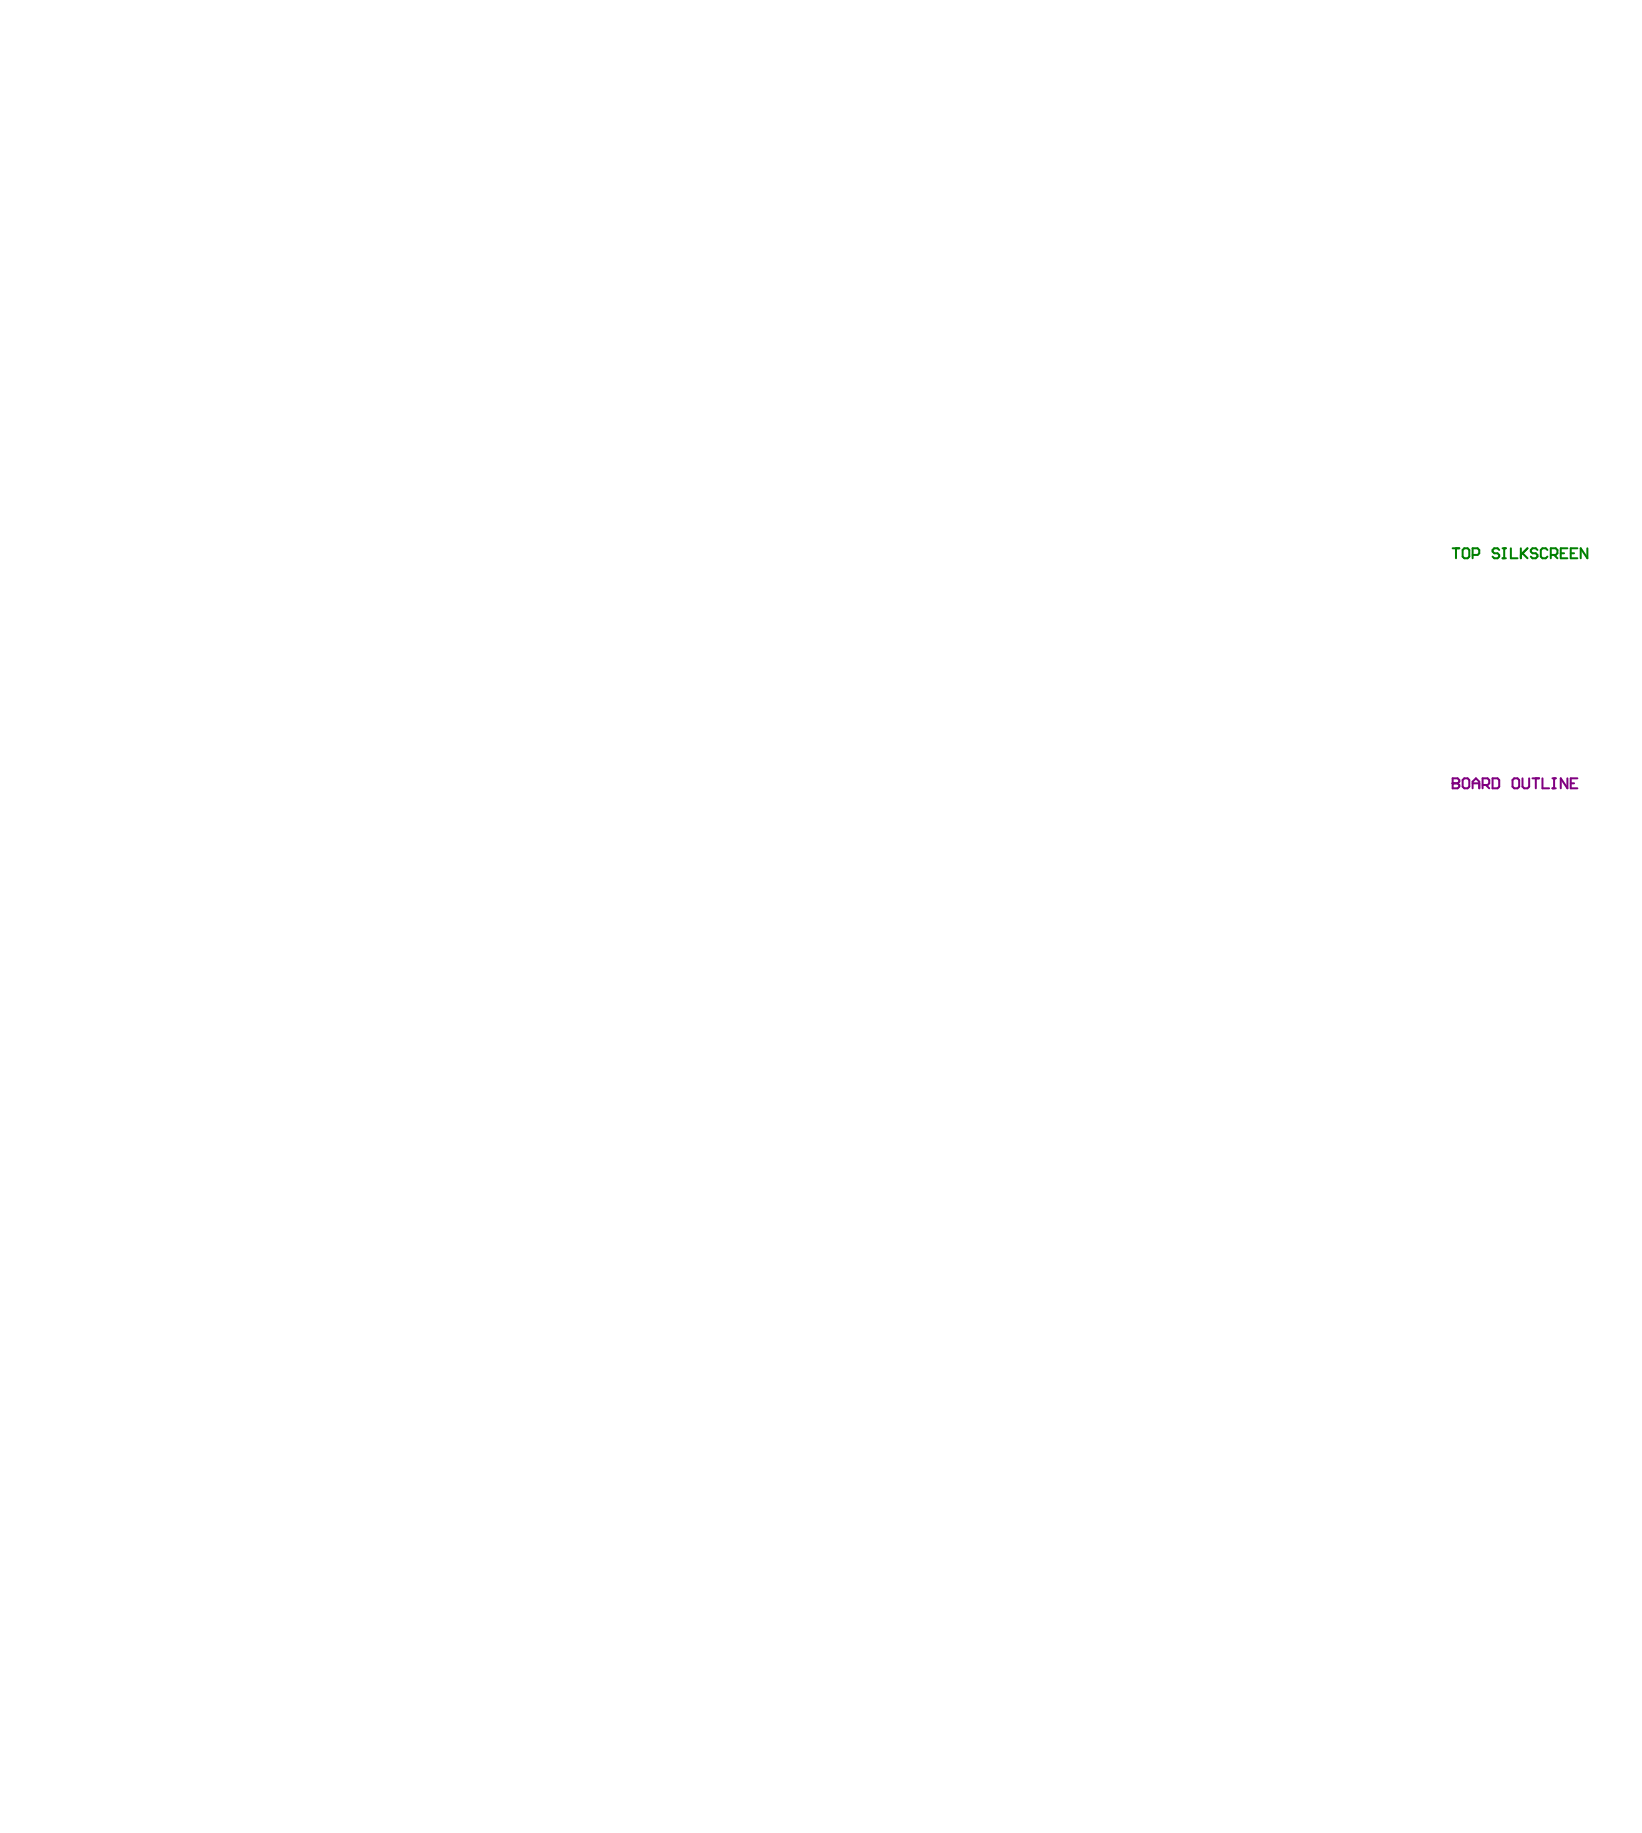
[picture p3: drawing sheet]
<svg xmlns="http://www.w3.org/2000/svg" width="1390mm" height="1552mm" viewBox="0 0 1390 1552" stroke-linecap="round" stroke-linejoin="round" font-family="sans-serif">
<path d="M1229 659v8h5l1-1v-2l-1-1h-5" fill="none" stroke="#800080" stroke-width="1.7"/>
<circle cx="1229" cy="663" r=".8" fill="#800080"/>
<g fill="none" stroke="#800080" stroke-width="1.7">
<path d="M1229 659h5l1 1v2l-1 1h-5M1239 659h3l1 1v6l-1 1h-3l-1-1v-6zM1263 659h4l2 1v6l-2 1h-4zM1281 659h3l2 1v6l-2 1h-3l-1-1v-6zM1288 659v7l2 1h3l1-1v-7M1297 659h6M1300 659v8M1305 659v8h6M1314 659h3M1315 659v8M1326 659v8l-5-8v8M1335 659h-6v8h6"/>
<path d="M1246 663h6M1246 667v-5l3-3 3 3v5M1255 664h4l1-1v-3l-1-1h-4v8M1257 664l3 3M1314 667h3M1329 663h3"/>
</g>
<g fill="none" stroke="#008000" stroke-width="1.7">
<path d="M1229 464h6M1232 464v9M1239 464h3l1 2v5l-1 2h-3l-1-2v-5zM1246 470h4l2-2v-2l-2-2h-4v9M1269 466l-2-2h-2l-2 2v1l2 1h2l2 2v1l-2 2h-2l-2-2M1272 464h2M1272 473h2M1273 464v9M1279 464v9h5M1287 464v9M1288 468l5 5M1293 464l-6 6"/>
<path d="M1301 466l-1-2h-3l-1 2v1l1 1h3l1 2v1l-1 2h-3l-1-2M1310 466l-2-2h-3l-1 2v5l1 2h3l2-2M1312 470h5l1-2v-2l-1-2h-5v9M1315 470l3 3M1321 468h3M1326 464h-5v9h5M1329 468h3M1335 464h-6v9h6M1343 464v9l-5-9v9"/>
</g>
</svg>
